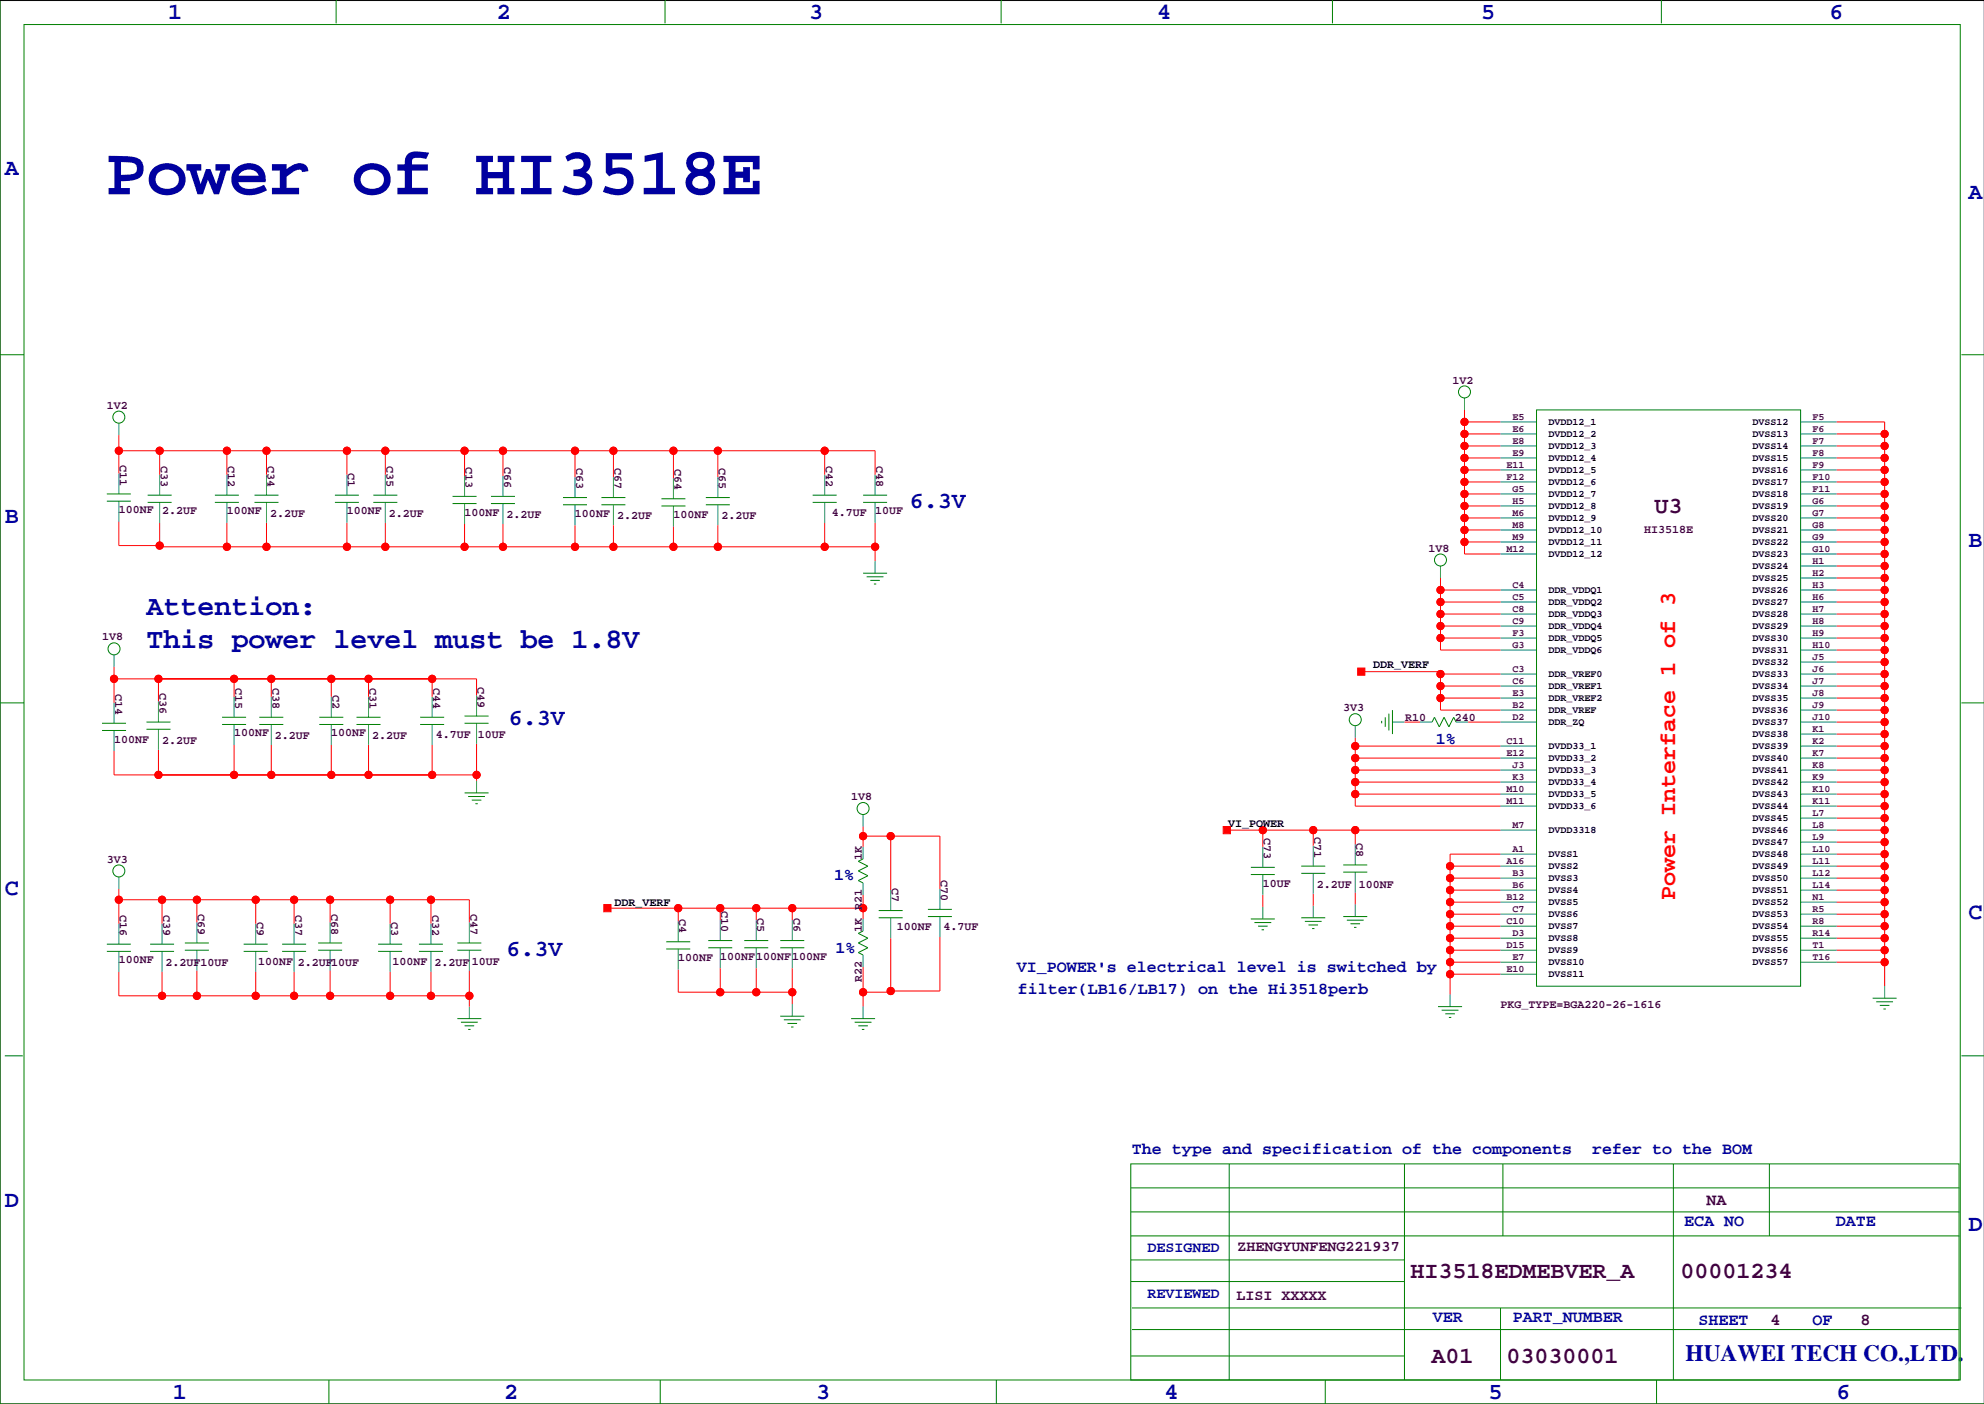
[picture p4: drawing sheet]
<svg xmlns="http://www.w3.org/2000/svg" width="420mm" height="297mm" viewBox="0 0 420 297" stroke-linecap="round" stroke-linejoin="round" font-family="sans-serif">
<defs><g id="words">
<text font-size="14.5" fill="#0000a0" x="22.4" y="41.1">Power of HI3518E</text>
<g font-size="6" fill="#0000a0">
<text x="31" y="130.2">Attention:</text>
<text x="31" y="137.1">This power level must be 1.8V</text>
</g>
<g font-size="4.9" fill="#0000a0">
<text x="35.6" y="3.9">1</text>
<text x="105.2" y="3.9">2</text>
<text x="171.2" y="3.9">3</text>
<text x="244.9" y="3.9">4</text>
<text x="313.4" y="3.9">5</text>
<text x="387.1" y="3.9">6</text>
<text x="1" y="36.9">A</text>
<text x="416.6" y="42">A</text>
<text x="192.5" y="107.6">6.3V</text>
<text x="1" y="110.6">B</text>
<text x="416.6" y="115.7">B</text>
<text x="107.7" y="153.3">6.3V</text>
<text x="1" y="189.3">C</text>
<text x="416.6" y="194.4">C</text>
<text x="107.2" y="202.3">6.3V</text>
<text x="1" y="255.4">D</text>
<text x="416.6" y="260.5">D</text>
<text x="356.6" y="288">HUAWEI TECH CO.,LTD.</text>
<text x="36.6" y="296">1</text>
<text x="106.7" y="296">2</text>
<text x="172.7" y="296">3</text>
<text x="246.4" y="296">4</text>
<text x="315" y="296">5</text>
<text x="388.6" y="296">6</text>
</g>
<g font-size="4.9" fill="#400040">
<text x="350.1" y="108.4">U3</text>
<text x="298.5" y="270.5">HI3518EDMEBVER_A</text>
<text x="355.6" y="270.5">00001234</text>
<text x="302.9" y="288.3">A01</text>
<text x="318.8" y="288.3">03030001</text>
</g>
<text font-size="4.9" fill="#f00" x="354.4" y="190.4" transform="rotate(-90 354.4 190.4)">Power Interface 1 of 3</text>
<g font-size="3.5" fill="#0000a0">
<text x="303.8" y="157.4">1%</text>
<text x="176.5" y="186.1">1%</text>
<text x="176.8" y="201.6">1%</text>
<text x="215.1" y="205.6">VI_POWER's electrical level is switched by</text>
<text x="215.4" y="210.2">filter(LB16/LB17) on the Hi3518perb</text>
<text x="239.5" y="244.2">The type and specification of the components</text>
<text x="336.9" y="244.2">refer to the BOM</text>
<text x="356.4" y="259.4">ECA NO</text>
<text x="388.5" y="259.4">DATE</text>
<text x="303.1" y="279.7">VER</text>
<text x="320.1" y="279.7">PART_NUMBER</text>
<text x="359.4" y="280.3">SHEET</text>
<text x="383.5" y="280.3">OF</text>
</g>
<g font-size="3.5" fill="#400040">
<text x="361.1" y="254.9">NA</text>
<text x="374.6" y="280.3">4</text>
<text x="393.7" y="280.3">8</text>
</g>
<g font-size="3.2" fill="#0000a0">
<text x="242.8" y="264.9">DESIGNED</text>
<text x="242.8" y="274.5">REVIEWED</text>
</g>
<g font-size="3.2" fill="#400040">
<text x="261.9" y="264.7">ZHENGYUNFENG221937</text>
<text x="261.6" y="275.1">LISI XXXXX</text>
</g>
<g font-size="2.5" fill="#400040">
<text x="307.3" y="81.1">1V2</text>
<text x="22.6" y="86.5">1V2</text>
<text x="25.4" y="98.3" transform="rotate(90 25.4 98.3)">C11</text>
<text x="34" y="98.5" transform="rotate(90 34 98.5)">C33</text>
<text x="48.2" y="98.5" transform="rotate(90 48.2 98.5)">C12</text>
<text x="56.6" y="98.5" transform="rotate(90 56.6 98.5)">C34</text>
<text x="73.6" y="100" transform="rotate(90 73.6 100)">C1</text>
<text x="81.8" y="98.5" transform="rotate(90 81.8 98.5)">C35</text>
<text x="98.5" y="98.8" transform="rotate(90 98.5 98.8)">C13</text>
<text x="106.7" y="98.8" transform="rotate(90 106.7 98.8)">C66</text>
<text x="121.9" y="99" transform="rotate(90 121.9 99)">C63</text>
<text x="130" y="99" transform="rotate(90 130 99)">C67</text>
<text x="142.7" y="99.3" transform="rotate(90 142.7 99.3)">C64</text>
<text x="152.1" y="99" transform="rotate(90 152.1 99)">C65</text>
<text x="174.7" y="98.5" transform="rotate(90 174.7 98.5)">C42</text>
<text x="185.4" y="98.5" transform="rotate(90 185.4 98.5)">C48</text>
<text x="25.1" y="108.6">100NF</text>
<text x="34.3" y="108.8">2.2UF</text>
<text x="48" y="108.8">100NF</text>
<text x="57.1" y="109.3">2.2UF</text>
<text x="73.4" y="108.8">100NF</text>
<text x="82.3" y="109.3">2.2UF</text>
<text x="98.3" y="109.1">100NF</text>
<text x="107.2" y="109.6">2.2UF</text>
<text x="121.7" y="109.3">100NF</text>
<text x="130.6" y="109.8">2.2UF</text>
<text x="142.5" y="109.6">100NF</text>
<text x="152.7" y="109.8">2.2UF</text>
<text x="176" y="109.1">4.7UF</text>
<text x="185.2" y="108.8">10UF</text>
<text x="347.9" y="112.8">HI3518E</text>
<text x="302.3" y="116.7">1V8</text>
<text x="21.6" y="135.5">1V8</text>
<text x="24.4" y="146.8" transform="rotate(90 24.4 146.8)">C14</text>
<text x="33.8" y="146.5" transform="rotate(90 33.8 146.5)">C36</text>
<text x="49.8" y="145.5" transform="rotate(90 49.8 145.5)">C15</text>
<text x="57.6" y="145.5" transform="rotate(90 57.6 145.5)">C38</text>
<text x="70.3" y="147" transform="rotate(90 70.3 147)">C2</text>
<text x="78.2" y="145.5" transform="rotate(90 78.2 145.5)">C31</text>
<text x="91.7" y="145.5" transform="rotate(90 91.7 145.5)">C44</text>
<text x="101.1" y="145.3" transform="rotate(90 101.1 145.3)">C49</text>
<text x="49.5" y="155.8">100NF</text>
<text x="70.1" y="155.8">100NF</text>
<text x="284.2" y="150.5">3V3</text>
<text x="297.3" y="152.5">R10</text>
<text x="307.8" y="152.5">240</text>
<text x="24.1" y="157.1">100NF</text>
<text x="34.3" y="157.3">2.2UF</text>
<text x="58.2" y="156.3">2.2UF</text>
<text x="78.7" y="156.3">2.2UF</text>
<text x="92.2" y="156.1">4.7UF</text>
<text x="101.1" y="156.1">10UF</text>
<text x="180.1" y="169.3">1V8</text>
<text x="267.4" y="177.3" transform="rotate(90 267.4 177.3)">C73</text>
<text x="278.1" y="177" transform="rotate(90 278.1 177)">C71</text>
<text x="287" y="178.3" transform="rotate(90 287 178.3)">C8</text>
<text x="22.6" y="182.5">3V3</text>
<text x="182.4" y="182" transform="rotate(-90 182.4 182)">1K</text>
<text x="188.7" y="187.9" transform="rotate(90 188.7 187.9)">C7</text>
<text x="199.1" y="186.2" transform="rotate(90 199.1 186.2)">C70</text>
<text x="267.2" y="187.6">10UF</text>
<text x="278.6" y="187.8">2.2UF</text>
<text x="287.5" y="187.8">100NF</text>
<text x="25.4" y="193.5" transform="rotate(90 25.4 193.5)">C16</text>
<text x="34.5" y="193.5" transform="rotate(90 34.5 193.5)">C39</text>
<text x="41.9" y="193.3" transform="rotate(90 41.9 193.3)">C69</text>
<text x="54.3" y="195" transform="rotate(90 54.3 195)">C9</text>
<text x="62.5" y="193.5" transform="rotate(90 62.5 193.5)">C37</text>
<text x="70.1" y="193.3" transform="rotate(90 70.1 193.3)">C68</text>
<text x="82.8" y="195" transform="rotate(90 82.8 195)">C3</text>
<text x="91.4" y="193.5" transform="rotate(90 91.4 193.5)">C32</text>
<text x="99.5" y="193.3" transform="rotate(90 99.5 193.3)">C47</text>
<text x="143.7" y="194.5" transform="rotate(90 143.7 194.5)">C4</text>
<text x="152.6" y="192.8" transform="rotate(90 152.6 192.8)">C10</text>
<text x="160.2" y="194.3" transform="rotate(90 160.2 194.3)">C5</text>
<text x="167.9" y="194.3" transform="rotate(90 167.9 194.3)">C6</text>
<text x="182.4" y="197.2" transform="rotate(-90 182.4 197.2)">1K</text>
<text x="182.4" y="192.5" transform="rotate(-90 182.4 192.5)">R21</text>
<text x="189.7" y="196.7">100NF</text>
<text x="199.6" y="196.7">4.7UF</text>
<text x="25.1" y="203.8">100NF</text>
<text x="143.5" y="203.3">100NF</text>
<text x="152.4" y="203.1">100NF</text>
<text x="160" y="203.1">100NF</text>
<text x="167.6" y="203.1">100NF</text>
<text x="35.1" y="204.3">2.2UF10UF</text>
<text x="54.6" y="204.1">100NF</text>
<text x="63" y="204.3">2.2UF</text>
<text x="70.1" y="204.3">10UF</text>
<text x="83.1" y="204.1">100NF</text>
<text x="91.9" y="204.3">2.2UF</text>
<text x="99.8" y="204.1">10UF</text>
<text x="182.4" y="207.8" transform="rotate(-90 182.4 207.8)">R22</text>
<text x="317.5" y="213.2">PKG_TYPE=BGA220-26-1616</text>
</g>
<g font-size="2.5">
<text x="290.6" y="141.3">DDR_VERF</text>
<text x="259.8" y="174.9">VI_POWER</text>
<text x="130" y="191.6">DDR_VERF</text>
</g>
<g font-size="2.1" fill="#400040">
<text x="320" y="88.8">E5</text>
<text x="383.5" y="88.8">F5</text>
<text x="320" y="91.4">E6</text>
<text x="320" y="93.9">E8</text>
<text x="383.5" y="91.4">F6</text>
<text x="383.5" y="93.9">F7</text>
<text x="318.8" y="99">E11</text>
<text x="318.8" y="101.5">F12</text>
<text x="320" y="96.5">E9</text>
<text x="383.5" y="96.5">F8</text>
<text x="383.5" y="99">F9</text>
<text x="383.5" y="101.5">F10</text>
<text x="320" y="104.1">G5</text>
<text x="320" y="106.6">H5</text>
<text x="383.5" y="104.1">F11</text>
<text x="383.5" y="106.6">G6</text>
<text x="320" y="109.2">M6</text>
<text x="320" y="111.7">M8</text>
<text x="383.5" y="109.2">G7</text>
<text x="383.5" y="111.7">G8</text>
<text x="318.8" y="116.8">M12</text>
<text x="320" y="114.2">M9</text>
<text x="383.5" y="114.2">G9</text>
<text x="383.5" y="116.8">G10</text>
<text x="383.5" y="119.3">H1</text>
<text x="320" y="124.4">C4</text>
<text x="383.5" y="121.9">H2</text>
<text x="383.5" y="124.4">H3</text>
<text x="320" y="126.9">C5</text>
<text x="320" y="129.5">C8</text>
<text x="383.5" y="126.9">H6</text>
<text x="383.5" y="129.5">H7</text>
<text x="320" y="132">C9</text>
<text x="320" y="134.6">F3</text>
<text x="320" y="137.1">G3</text>
<text x="383.5" y="132">H8</text>
<text x="383.5" y="134.6">H9</text>
<text x="383.5" y="137.1">H10</text>
<text x="320" y="142.2">C3</text>
<text x="383.5" y="139.6">J5</text>
<text x="383.5" y="142.2">J6</text>
<text x="320" y="144.7">C6</text>
<text x="320" y="147.3">E3</text>
<text x="320" y="149.8">B2</text>
<text x="383.5" y="144.7">J7</text>
<text x="383.5" y="147.3">J8</text>
<text x="383.5" y="149.8">J9</text>
<text x="320" y="152.3">D2</text>
<text x="383.5" y="152.3">J10</text>
<text x="383.5" y="154.9">K1</text>
<text x="318.8" y="157.4">C11</text>
<text x="318.8" y="160">E12</text>
<text x="383.5" y="157.4">K2</text>
<text x="383.5" y="160">K7</text>
<text x="318.8" y="167.6">M10</text>
<text x="320" y="162.5">J3</text>
<text x="320" y="165">K3</text>
<text x="383.5" y="162.5">K8</text>
<text x="383.5" y="165">K9</text>
<text x="383.5" y="167.6">K10</text>
<text x="318.8" y="170.1">M11</text>
<text x="383.5" y="170.1">K11</text>
<text x="383.5" y="172.7">L7</text>
<text x="320" y="175.2">M7</text>
<text x="383.5" y="175.2">L8</text>
<text x="383.5" y="177.7">L9</text>
<text x="318.8" y="182.8">A16</text>
<text x="320" y="180.3">A1</text>
<text x="320" y="185.4">B3</text>
<text x="383.5" y="180.3">L10</text>
<text x="383.5" y="185.4">L12</text>
<text x="383.5" y="182.8">L11</text>
<text x="318.8" y="190.4">B12</text>
<text x="320" y="187.9">B6</text>
<text x="383.5" y="187.9">L14</text>
<text x="383.5" y="190.4">N1</text>
<text x="318.8" y="195.5">C10</text>
<text x="320" y="193">C7</text>
<text x="383.5" y="193">R5</text>
<text x="383.5" y="195.5">R8</text>
<text x="318.8" y="200.6">D15</text>
<text x="320" y="198.1">D3</text>
<text x="320" y="203.1">E7</text>
<text x="383.5" y="198.1">R14</text>
<text x="383.5" y="200.6">T1</text>
<text x="383.5" y="203.1">T16</text>
<text x="318.8" y="205.7">E10</text>
</g>
<g font-size="2.1">
<text x="327.7" y="89.9">DVDD12_1</text>
<text x="370.8" y="89.9">DVSS12</text>
<text x="327.7" y="92.4">DVDD12_2</text>
<text x="327.7" y="94.9">DVDD12_3</text>
<text x="370.8" y="92.4">DVSS13</text>
<text x="370.8" y="94.9">DVSS14</text>
<text x="327.7" y="97.5">DVDD12_4</text>
<text x="327.7" y="100">DVDD12_5</text>
<text x="370.8" y="97.5">DVSS15</text>
<text x="370.8" y="100">DVSS16</text>
<text x="327.7" y="102.6">DVDD12_6</text>
<text x="327.7" y="105.1">DVDD12_7</text>
<text x="327.7" y="107.6">DVDD12_8</text>
<text x="370.8" y="102.6">DVSS17</text>
<text x="370.8" y="105.1">DVSS18</text>
<text x="370.8" y="107.6">DVSS19</text>
<text x="327.7" y="110.2">DVDD12_9</text>
<text x="327.7" y="112.7">DVDD12_10</text>
<text x="370.8" y="110.2">DVSS20</text>
<text x="370.8" y="112.7">DVSS21</text>
<text x="327.7" y="115.3">DVDD12_11</text>
<text x="327.7" y="117.8">DVDD12_12</text>
<text x="370.8" y="115.3">DVSS22</text>
<text x="370.8" y="117.8">DVSS23</text>
<text x="327.7" y="125.4">DDR_VDDQ1</text>
<text x="370.8" y="120.3">DVSS24</text>
<text x="370.8" y="122.9">DVSS25</text>
<text x="370.8" y="125.4">DVSS26</text>
<text x="327.7" y="128">DDR_VDDQ2</text>
<text x="327.7" y="130.5">DDR_VDDQ3</text>
<text x="370.8" y="128">DVSS27</text>
<text x="370.8" y="130.5">DVSS28</text>
<text x="327.7" y="133">DDR_VDDQ4</text>
<text x="327.7" y="135.6">DDR_VDDQ5</text>
<text x="370.8" y="133">DVSS29</text>
<text x="370.8" y="135.6">DVSS30</text>
<text x="327.7" y="138.1">DDR_VDDQ6</text>
<text x="327.7" y="143.2">DDR_VREF0</text>
<text x="370.8" y="138.1">DVSS31</text>
<text x="370.8" y="140.7">DVSS32</text>
<text x="370.8" y="143.2">DVSS33</text>
<text x="327.7" y="145.7">DDR_VREF1</text>
<text x="327.7" y="148.3">DDR_VREF2</text>
<text x="370.8" y="145.7">DVSS34</text>
<text x="370.8" y="148.3">DVSS35</text>
<text x="327.7" y="150.8">DDR_VREF</text>
<text x="327.7" y="153.4">DDR_ZQ</text>
<text x="370.8" y="150.8">DVSS36</text>
<text x="370.8" y="153.4">DVSS37</text>
<text x="370.8" y="155.9">DVSS38</text>
<text x="327.7" y="158.4">DVDD33_1</text>
<text x="327.7" y="161">DVDD33_2</text>
<text x="370.8" y="158.4">DVSS39</text>
<text x="370.8" y="161">DVSS40</text>
<text x="327.7" y="163.5">DVDD33_3</text>
<text x="327.7" y="166.1">DVDD33_4</text>
<text x="370.8" y="163.5">DVSS41</text>
<text x="370.8" y="166.1">DVSS42</text>
<text x="327.7" y="168.6">DVDD33_5</text>
<text x="327.7" y="171.1">DVDD33_6</text>
<text x="370.8" y="168.6">DVSS43</text>
<text x="370.8" y="171.1">DVSS44</text>
<text x="370.8" y="173.7">DVSS45</text>
<text x="327.7" y="176.2">DVDD3318</text>
<text x="370.8" y="176.2">DVSS46</text>
<text x="370.8" y="178.8">DVSS47</text>
<text x="327.7" y="181.3">DVSS1</text>
<text x="327.7" y="183.8">DVSS2</text>
<text x="370.8" y="181.3">DVSS48</text>
<text x="370.8" y="183.8">DVSS49</text>
<text x="327.7" y="186.4">DVSS3</text>
<text x="327.7" y="188.9">DVSS4</text>
<text x="327.7" y="191.5">DVSS5</text>
<text x="370.8" y="186.4">DVSS50</text>
<text x="370.8" y="188.9">DVSS51</text>
<text x="370.8" y="191.5">DVSS52</text>
<text x="327.7" y="194">DVSS6</text>
<text x="327.7" y="196.5">DVSS7</text>
<text x="370.8" y="194">DVSS53</text>
<text x="370.8" y="196.5">DVSS54</text>
<text x="327.7" y="199.1">DVSS8</text>
<text x="327.7" y="201.6">DVSS9</text>
<text x="370.8" y="199.1">DVSS55</text>
<text x="370.8" y="201.6">DVSS56</text>
<text x="327.7" y="204.2">DVSS10</text>
<text x="327.7" y="206.7">DVSS11</text>
<text x="370.8" y="204.2">DVSS57</text>
</g>
</g></defs>
<path d="M419.9 .1h-419.9v296.9h419.9" fill="none" stroke="#000" stroke-width=".21"/>
<g fill="none" stroke="#008080" stroke-width=".21">
<path d="M25.1 89.5v2.6M309.9 84.2v2.5M317.5 89.3h7.6M317.5 91.8h7.6M317.5 94.3h7.6M317.5 96.9h7.6M317.5 99.4h7.6M381 89.3h7.6M381 91.8h7.6M381 94.3h7.6M381 96.9h7.6M381 99.4h7.6"/>
<path d="M25.1 100.2v4.3M25.1 106v4.3M33.8 100.4v4.4M33.8 106.3v4.3M48 100.4v4.4M48 106.3v4.3M56.4 100.4v4.4M56.4 106.3v4.3M73.4 100.4v4.4M73.4 106.3v4.3M81.5 100.4v4.4M81.5 106.3v4.3"/>
<path d="M98.3 100.7v4.3M98.3 106.5v4.4M106.4 100.7v4.3M106.4 106.5v4.4M121.7 101v4.3M121.7 106.8v4.3M129.8 101v4.3M129.8 106.8v4.3M142.5 101.2v4.3M142.5 107v4.4M151.9 101v4.3M151.9 106.8v4.3"/>
<path d="M174.5 100.4v4.4M174.5 106.3v4.3M185.2 100.4v4.4M185.2 106.3v4.3M185.2 118.7v2.6M304.8 119.7v2.6M317.5 102h7.6M317.5 104.5h7.6M317.5 107h7.6M317.5 109.6h7.6M317.5 112.1h7.6M317.5 114.7h7.6"/>
<path d="M317.5 117.2h7.6M381 102h7.6M381 104.5h7.6M381 107h7.6M381 109.6h7.6M381 112.1h7.6M381 114.7h7.6M381 117.2h7.6M381 119.7h7.6M24.1 138.5v2.6M317.5 124.8h7.6M317.5 127.4h7.6"/>
<path d="M317.5 129.9h7.6M317.5 132.4h7.6M317.5 135h7.6M317.5 137.5h7.6M381 122.3h7.6M381 124.8h7.6M381 127.4h7.6M381 129.9h7.6M381 132.4h7.6M381 135h7.6M381 137.5h7.6M24.1 148.7v4.3"/>
<path d="M24.1 154.5v4.4M33.5 148.4v4.4M33.5 154.3v4.3M49.5 147.4v4.4M49.5 153.3v4.3M57.4 147.4v4.4M57.4 153.3v4.3M70.1 147.4v4.4M70.1 153.3v4.3M78 147.4v4.4M78 153.3v4.3M91.4 147.4v4.4"/>
<path d="M91.4 153.3v4.3M100.8 147.2v4.3M100.8 153v4.3M286.8 153.5v2.6M294.6 152.8h2.6M300.5 152.8h2.5M308.1 152.8h2.5M317.5 152.8h7.6M317.5 142.6h7.6M317.5 145.1h7.6M317.5 147.7h7.6M317.5 150.2h7.6"/>
<path d="M317.5 157.8h7.6M381 152.8h7.6M381 140.1h7.6M381 142.6h7.6M381 145.1h7.6M381 147.7h7.6M381 150.2h7.6M381 155.3h7.6M381 157.8h7.6M100.8 165.2v2.6M182.6 172.3v2.6M182.6 179.2v2.5"/>
<path d="M267.2 179.2v4.3M277.9 178.9v4.3M286.8 178.7v4.3M317.5 160.4h7.6M317.5 162.9h7.6M317.5 165.5h7.6M317.5 168h7.6M317.5 170.5h7.6M317.5 175.6h7.6M381 160.4h7.6M381 162.9h7.6M381 165.5h7.6"/>
<path d="M381 168h7.6M381 170.5h7.6M381 173.1h7.6M381 175.6h7.6M381 178.2h7.6M25.1 185.5v2.6M25.1 195.4v4.4M34.3 195.4v4.4M41.7 195.2v4.3M54.1 195.4v4.4M62.2 195.4v4.4M69.8 195.2v4.3"/>
<path d="M82.5 195.4v4.4M91.2 195.4v4.4M99.3 195.2v4.3M143.5 194.9v4.3M152.4 194.7v4.3M160 194.7v4.3M167.6 194.7v4.3M182.6 186.8v2.5M182.6 194.4v2.6M188.5 188.3v4.3M188.5 194.2v4.3M198.9 188.1v4.3"/>
<path d="M198.9 193.9v4.3M267.2 185v4.3M267.2 191.9v2.5M277.9 184.8v4.3M277.9 191.6v2.6M286.8 184.5v4.3M286.8 191.4v2.5M317.5 180.7h7.6M317.5 183.2h7.6M317.5 185.8h7.6M317.5 188.3h7.6M317.5 190.9h7.6"/>
<path d="M317.5 193.4h7.6M317.5 195.9h7.6M317.5 198.5h7.6M381 180.7h7.6M381 183.2h7.6M381 185.8h7.6M381 188.3h7.6M381 190.9h7.6M381 193.4h7.6M381 195.9h7.6M381 198.5h7.6M25.1 201.3v4.3"/>
<path d="M34.3 201.3v4.3M41.7 201v4.3M54.1 201.3v4.3M62.2 201.3v4.3M69.8 201v4.3M82.5 201.3v4.3M91.2 201.3v4.3M99.3 201v4.3M99.3 213v2.5M143.5 200.8v4.3M152.4 200.5v4.3M160 200.5v4.3"/>
<path d="M167.6 200.5v4.3M167.6 212.5v2.5M182.6 202v2.6M182.6 213v2.5M306.8 210.4v2.6M317.5 201h7.6M317.5 203.6h7.6M317.5 206.1h7.6M381 201h7.6M381 203.6h7.6M398.8 208.6v2.6"/>
</g>
<g fill="none" stroke="#008000" stroke-width=".21">
<path d="M0 -.1v297.1h419.9M71.1 0v4.9M140.7 0v4.9M211.8 0v4.9M281.9 0v4.9M351.5 0v4.9M5.1 5.2h409.7v286.8h-409.7zM0 75h5.1M415 75h4.9M325.1 86.7h55.9v121.9h-55.9zM22.6 104.5h5.1M22.6 106h5.1"/>
<path d="M31.2 104.8h5.1M31.2 106.3h5.1M45.5 104.8h5M45.5 106.3h5M53.8 104.8h5.1M53.8 106.3h5.1M70.9 104.8h5M70.9 106.3h5M79 104.8h5.1M79 106.3h5.1M95.8 105h5M95.8 106.5h5"/>
<path d="M103.9 105h5.1M103.9 106.5h5.1M119.1 105.3h5.1M119.1 106.8h5.1M127.3 105.3h5M127.3 106.8h5M140 105.5h5M140 107h5M149.4 105.3h5M149.4 106.8h5M172 104.8h5M172 106.3h5"/>
<path d="M182.6 104.8h5.1M182.6 106.3h5.1M182.6 121.3h5.1M183.4 122h3.5M184.1 122.8h2.1M184.9 123.6h.5M0 148.7h5.1M21.6 153h5.1M21.6 154.5h5.1M31 152.8h5.1M31 154.3h5.1M47 151.8h5.1"/>
<path d="M47 153.3h5.1M54.9 151.8h5M54.9 153.3h5M67.6 151.8h5M67.6 153.3h5M75.4 151.8h5.1M75.4 153.3h5.1M88.9 151.8h5.1M88.9 153.3h5.1M98.3 153h5.1M98.3 151.5h5.1M292.4 152.5v.5"/>
<path d="M293.1 151.8v2M293.9 151v3.5M294.6 150.2v5.1M303 152.8l.5-1 1 2 1.1-2 1 2 1-2 .5 1M415 148.7h4.9M98.3 167.8h5.1M99.1 168.5h3.5M99.8 169.3h2.1M100.6 170h.5M22.6 199.8h5.1M31.7 199.8h5.1M39.1 199.5h5.1"/>
<path d="M51.6 199.8h5M59.7 199.8h5.1M67.3 199.5h5.1M80 199.8h5.1M88.6 199.8h5.1M96.8 199.5h5.1M141 199.2h5M149.9 199h5M157.5 199h5.1M165.1 199h5.1M182.6 197l-1 .5 2 1-2 1 2 1-2 1 1 .5M182.6 181.7l-1 .5 2 1-2 1.1 2 1-2 1 1 .5"/>
<path d="M185.9 194.2h5.1M185.9 192.6h5.1M196.3 193.9h5.1M196.3 192.4h5.1M264.7 194.4h5M264.7 183.5h5M264.7 185h5M265.4 195.2h3.6M266.2 195.9h2M267 196.7h.5M275.3 194.2h5.1M275.3 183.2h5.1"/>
<path d="M275.3 184.8h5.1M276.1 194.9h3.6M276.9 195.7h2M277.6 196.5h.5M284.2 193.9h5.1M284.2 183h5.1M284.2 184.5h5.1M285 194.7h3.5M285.8 195.4h2M286.5 196.2h.5M22.6 201.3h5.1M31.7 201.3h5.1"/>
<path d="M39.1 201h5.1M51.6 201.3h5M59.7 201.3h5.1M67.3 201h5.1M80 201.3h5.1M88.6 201.3h5.1M96.8 215.5h5.1M96.8 201h5.1M97.5 216.3h3.6M98.3 217h2M99.1 217.8h.5M141 200.8h5"/>
<path d="M149.9 200.5h5M157.5 200.5h5.1M165.1 200.5h5.1M165.1 215h5.1M165.9 215.8h3.5M166.6 216.5h2.1M167.4 217.3h.5M180.1 215.5h5.1M180.8 216.3h3.6M181.6 217h2M182.4 217.8h.5M304.3 213h5.1"/>
<path d="M305.1 213.7h3.5M305.8 214.5h2M306.6 215.3h.5M396.2 211.2h5.1M397 211.9h3.6M397.8 212.7h2M398.5 213.5h.5M1 223.4h3.8M415 223.4h4.9M239.3 246.2h175.2v45.8h-175.2zM239.3 251.3h175.2M239.3 256.4h175.2"/>
<path d="M260.1 246.2v45.8M297.2 246.2v45.8M318 246.2v15.3M354.1 246.2v45.8M374.4 246.2v15.3M239.3 266.6h57.9M239.3 261.5h175.2M239.3 271.1h57.9M239.5 276.7h175.5M317.5 276.7v15.3M69.6 292v5M139.7 292v5"/>
<path d="M210.8 292v5M239.3 286.9h57.9M239.5 281.3h175M280.4 292v5M350.5 292v5M383.5 287.4h.1"/>
<circle cx="25.1" cy="88.3" r="1.27"/>
<circle cx="309.9" cy="82.9" r="1.27"/>
<circle cx="304.8" cy="118.5" r="1.27"/>
<circle cx="24.1" cy="137.3" r="1.27"/>
<circle cx="286.8" cy="152.3" r="1.27"/>
<circle cx="182.6" cy="171.1" r="1.27"/>
<circle cx="25.1" cy="184.3" r="1.27"/>
</g>
<g fill="none" stroke="#f00" stroke-width=".21">
<path d="M25.1 92.1v8.1M25.1 95.4h160.1v5M33.8 95.4v5M48 95.4v5M56.4 95.4v5M73.4 95.4v5M81.5 95.4v5M98.3 95.4v5.3M106.4 95.4v5.3M121.7 95.4v5.6M129.8 95.4v5.6M142.5 95.4v5.8"/>
<path d="M151.9 95.4v5.6M174.5 95.4v5M309.9 86.7v30.5h7.6M309.9 99.4h7.6M309.9 96.9h7.6M309.9 94.3h7.6M309.9 91.8h7.6M309.9 89.3h7.6M388.6 89.3h10.2v119.3M388.6 99.4h10.2M388.6 96.9h10.2M388.6 94.3h10.2"/>
<path d="M388.6 91.8h10.2M25.1 110.3v5.1h8.7M33.8 110.6v5.1h151.4M48 110.6v5.1M56.4 110.6v5.1M73.4 110.6v5.1M81.5 110.6v5.1M98.3 110.9v4.8M106.4 110.9v4.8M121.7 111.1v4.6M129.8 111.1v4.6M142.5 111.4v4.3"/>
<path d="M151.9 111.1v4.6M174.5 110.6v5.1M185.2 110.6v8.1M309.9 109.6h7.6M309.9 107h7.6M309.9 104.5h7.6M309.9 102h7.6M309.9 112.1h7.6M309.9 114.7h7.6M388.6 119.7h10.2M388.6 117.2h10.2M388.6 109.6h10.2"/>
<path d="M388.6 107h10.2M388.6 104.5h10.2M388.6 102h10.2M388.6 112.1h10.2M388.6 114.7h10.2M304.8 132.4h12.7M304.8 129.9h12.7M304.8 127.4h12.7M304.8 124.8h12.7M304.8 135h12.7M304.8 122.3v15.2h12.7M388.6 132.4h10.2"/>
<path d="M388.6 129.9h10.2M388.6 127.4h10.2M388.6 124.8h10.2M388.6 122.3h10.2M388.6 135h10.2M388.6 137.5h10.2M24.1 143.6h76.7v3.6M24.1 158.9v5h76.7M24.1 141.1v7.6M33.5 143.6v4.8M33.5 158.6v5.3M49.5 143.6v3.8"/>
<path d="M49.5 157.6v6.3M57.4 143.6v3.8M57.4 157.6v6.3M70.1 143.6v3.8M70.1 157.6v6.3M78 143.6v3.8M78 157.6v6.3M91.4 143.6v3.8M91.4 157.6v6.3M100.8 157.3v7.9M286.8 156.1v14.4h30.7M286.8 157.8h30.7"/>
<path d="M288 142.1h16.8v8.1h12.7M297.2 152.8h3.3M304.8 145.1h12.7M304.8 147.7h12.7M304.8 142.6h12.7M310.6 152.8h6.9M388.6 145.1h10.2M388.6 147.7h10.2M388.6 142.6h10.2M388.6 140.1h10.2M388.6 150.2h10.2M388.6 152.8h10.2"/>
<path d="M388.6 155.3h10.2M388.6 157.8h10.2M182.6 174.9v4.3M182.6 176.9h16.3v11.2M188.5 176.9v11.4M259.6 175.6h57.9M267.2 175.6v3.6M277.9 175.6v3.3M286.8 175.6v3.1M286.8 160.4h30.7M286.8 162.9h30.7M286.8 165.5h30.7"/>
<path d="M286.8 168h30.7M388.6 175.6h10.2M388.6 173.1h10.2M388.6 160.4h10.2M388.6 162.9h10.2M388.6 165.5h10.2M388.6 168h10.2M388.6 170.5h10.2M388.6 178.2h10.2M25.1 188.1v7.3M25.1 190.4h74.2v4.8M34.3 190.4v5"/>
<path d="M41.7 190.4v4.8M54.1 190.4v5M62.2 190.4v5M69.8 190.4v4.8M82.5 190.4v5M91.2 190.4v5M128.5 192.1h54.1M143.5 192.1v2.8M152.4 192.1v2.6M160 192.1v2.6M167.6 192.1v2.6M182.6 189.3v5.1"/>
<path d="M188.5 198.5v11.4h-5.9M198.9 198.2v11.5h-10.4M267.2 189.3v2.6M277.9 189.1v2.5M286.8 188.8v2.6M306.8 183.2h10.7M306.8 185.8h10.7M306.8 188.3h10.7M306.8 190.9h10.7M306.8 193.4h10.7M306.8 195.9h10.7M306.8 198.5h10.7"/>
<path d="M317.5 180.7h-10.7v29.7M388.6 180.7h10.2M388.6 183.2h10.2M388.6 185.8h10.2M388.6 188.3h10.2M388.6 190.9h10.2M388.6 193.4h10.2M388.6 195.9h10.2M388.6 198.5h10.2M25.1 205.6v5.1h74.2M34.3 205.6v5.1M41.7 205.3v5.4"/>
<path d="M54.1 205.6v5.1M62.2 205.6v5.1M69.8 205.3v5.4M82.5 205.6v5.1M91.2 205.6v5.1M99.3 205.3v7.7M143.5 205.1v4.8h24.1M152.4 204.8v5.1M160 204.8v5.1M167.6 204.8v7.7M182.6 204.6v8.4M306.8 201h10.7"/>
<path d="M306.8 203.6h10.7M306.8 206.1h10.7M388.6 201h10.2M388.6 203.6h10.2"/>
<circle cx="25.1" cy="95.4" r=".76"/>
<circle cx="33.8" cy="95.4" r=".76"/>
<circle cx="48" cy="95.4" r=".76"/>
<circle cx="56.4" cy="95.4" r=".76"/>
<circle cx="73.4" cy="95.4" r=".76"/>
<circle cx="81.5" cy="95.4" r=".76"/>
<circle cx="98.3" cy="95.4" r=".76"/>
<circle cx="106.4" cy="95.4" r=".76"/>
<circle cx="121.7" cy="95.4" r=".76"/>
<circle cx="129.8" cy="95.4" r=".76"/>
<circle cx="142.5" cy="95.4" r=".76"/>
<circle cx="151.9" cy="95.4" r=".76"/>
<circle cx="174.5" cy="95.4" r=".76"/>
<circle cx="309.9" cy="91.8" r=".76"/>
<circle cx="309.9" cy="96.9" r=".76"/>
<circle cx="309.9" cy="99.4" r=".76"/>
<circle cx="309.9" cy="89.3" r=".76"/>
<circle cx="309.9" cy="94.3" r=".76"/>
<circle cx="398.8" cy="91.8" r=".76"/>
<circle cx="398.8" cy="99.4" r=".76"/>
<circle cx="398.8" cy="96.9" r=".76"/>
<circle cx="398.8" cy="94.3" r=".76"/>
<circle cx="33.8" cy="115.4" r=".76"/>
<circle cx="48" cy="115.7" r=".76"/>
<circle cx="56.4" cy="115.7" r=".76"/>
<circle cx="73.4" cy="115.7" r=".76"/>
<circle cx="81.5" cy="115.7" r=".76"/>
<circle cx="98.3" cy="115.7" r=".76"/>
<circle cx="106.4" cy="115.7" r=".76"/>
<circle cx="121.7" cy="115.7" r=".76"/>
<circle cx="129.8" cy="115.7" r=".76"/>
<circle cx="142.5" cy="115.7" r=".76"/>
<circle cx="151.9" cy="115.7" r=".76"/>
<circle cx="174.5" cy="115.7" r=".76"/>
<circle cx="185.2" cy="115.7" r=".76"/>
<circle cx="309.9" cy="104.5" r=".76"/>
<circle cx="309.9" cy="109.6" r=".76"/>
<circle cx="309.9" cy="112.1" r=".76"/>
<circle cx="309.9" cy="114.7" r=".76"/>
<circle cx="309.9" cy="102" r=".76"/>
<circle cx="309.9" cy="107" r=".76"/>
<circle cx="398.8" cy="117.2" r=".76"/>
<circle cx="398.8" cy="104.5" r=".76"/>
<circle cx="398.8" cy="119.7" r=".76"/>
<circle cx="398.8" cy="109.6" r=".76"/>
<circle cx="398.8" cy="112.1" r=".76"/>
<circle cx="398.8" cy="114.7" r=".76"/>
<circle cx="398.8" cy="102" r=".76"/>
<circle cx="398.8" cy="107" r=".76"/>
<circle cx="304.8" cy="129.9" r=".76"/>
<circle cx="304.8" cy="124.8" r=".76"/>
<circle cx="304.8" cy="132.4" r=".76"/>
<circle cx="304.8" cy="127.4" r=".76"/>
<circle cx="304.8" cy="135" r=".76"/>
<circle cx="398.8" cy="137.5" r=".76"/>
<circle cx="398.8" cy="129.9" r=".76"/>
<circle cx="398.8" cy="124.8" r=".76"/>
<circle cx="398.8" cy="132.4" r=".76"/>
<circle cx="398.8" cy="127.4" r=".76"/>
<circle cx="398.8" cy="135" r=".76"/>
<circle cx="398.8" cy="122.3" r=".76"/>
<circle cx="24.1" cy="143.6" r=".76"/>
<circle cx="33.5" cy="143.6" r=".76"/>
<circle cx="49.5" cy="143.6" r=".76"/>
<circle cx="57.4" cy="143.6" r=".76"/>
<circle cx="70.1" cy="143.6" r=".76"/>
<circle cx="78" cy="143.6" r=".76"/>
<circle cx="91.4" cy="143.6" r=".76"/>
<circle cx="286.8" cy="157.8" r=".76"/>
<circle cx="304.8" cy="142.6" r=".76"/>
<circle cx="304.8" cy="145.1" r=".76"/>
<circle cx="304.8" cy="147.7" r=".76"/>
<circle cx="398.8" cy="155.3" r=".76"/>
<circle cx="398.8" cy="142.6" r=".76"/>
<circle cx="398.8" cy="150.2" r=".76"/>
<circle cx="398.8" cy="145.1" r=".76"/>
<circle cx="398.8" cy="152.8" r=".76"/>
<circle cx="398.8" cy="157.8" r=".76"/>
<circle cx="398.8" cy="140.1" r=".76"/>
<circle cx="398.8" cy="147.7" r=".76"/>
<circle cx="33.5" cy="163.9" r=".76"/>
<circle cx="49.5" cy="163.9" r=".76"/>
<circle cx="57.4" cy="163.9" r=".76"/>
<circle cx="70.1" cy="163.9" r=".76"/>
<circle cx="78" cy="163.9" r=".76"/>
<circle cx="91.4" cy="163.9" r=".76"/>
<circle cx="100.8" cy="163.9" r=".76"/>
<circle cx="182.6" cy="176.9" r=".76"/>
<circle cx="188.5" cy="176.9" r=".76"/>
<circle cx="267.2" cy="175.6" r=".76"/>
<circle cx="277.9" cy="175.6" r=".76"/>
<circle cx="286.8" cy="162.9" r=".76"/>
<circle cx="286.8" cy="175.6" r=".76"/>
<circle cx="286.8" cy="168" r=".76"/>
<circle cx="286.8" cy="165.5" r=".76"/>
<circle cx="286.8" cy="160.4" r=".76"/>
<circle cx="398.8" cy="162.9" r=".76"/>
<circle cx="398.8" cy="175.6" r=".76"/>
<circle cx="398.8" cy="168" r=".76"/>
<circle cx="398.8" cy="178.2" r=".76"/>
<circle cx="398.8" cy="170.5" r=".76"/>
<circle cx="398.8" cy="165.5" r=".76"/>
<circle cx="398.8" cy="173.1" r=".76"/>
<circle cx="398.8" cy="160.4" r=".76"/>
<circle cx="25.1" cy="190.4" r=".76"/>
<circle cx="34.3" cy="190.4" r=".76"/>
<circle cx="41.7" cy="190.4" r=".76"/>
<circle cx="54.1" cy="190.4" r=".76"/>
<circle cx="62.2" cy="190.4" r=".76"/>
<circle cx="69.9" cy="190.4" r=".76"/>
<circle cx="82.6" cy="190.4" r=".76"/>
<circle cx="91.2" cy="190.4" r=".76"/>
<circle cx="143.5" cy="192.1" r=".76"/>
<circle cx="152.4" cy="192.1" r=".76"/>
<circle cx="160" cy="192.1" r=".76"/>
<circle cx="167.6" cy="192.1" r=".76"/>
<circle cx="182.6" cy="192.1" r=".76"/>
<circle cx="306.8" cy="188.3" r=".76"/>
<circle cx="306.8" cy="193.4" r=".76"/>
<circle cx="306.8" cy="183.2" r=".76"/>
<circle cx="306.8" cy="190.9" r=".76"/>
<circle cx="306.8" cy="195.9" r=".76"/>
<circle cx="306.8" cy="185.8" r=".76"/>
<circle cx="306.8" cy="198.5" r=".76"/>
<circle cx="398.8" cy="193.4" r=".76"/>
<circle cx="398.8" cy="180.7" r=".76"/>
<circle cx="398.8" cy="188.3" r=".76"/>
<circle cx="398.8" cy="190.9" r=".76"/>
<circle cx="398.8" cy="195.9" r=".76"/>
<circle cx="398.8" cy="183.2" r=".76"/>
<circle cx="398.8" cy="185.8" r=".76"/>
<circle cx="398.8" cy="198.5" r=".76"/>
<circle cx="34.3" cy="210.7" r=".76"/>
<circle cx="41.7" cy="210.7" r=".76"/>
<circle cx="54.1" cy="210.7" r=".76"/>
<circle cx="62.2" cy="210.7" r=".76"/>
<circle cx="69.9" cy="210.7" r=".76"/>
<circle cx="82.6" cy="210.7" r=".76"/>
<circle cx="91.2" cy="210.7" r=".76"/>
<circle cx="99.3" cy="210.7" r=".76"/>
<circle cx="152.4" cy="209.9" r=".76"/>
<circle cx="160" cy="209.9" r=".76"/>
<circle cx="167.6" cy="209.9" r=".76"/>
<circle cx="182.6" cy="209.9" r=".76"/>
<circle cx="188.5" cy="209.7" r=".76"/>
<circle cx="306.8" cy="206.1" r=".76"/>
<circle cx="306.8" cy="201" r=".76"/>
<circle cx="306.8" cy="203.6" r=".76"/>
<circle cx="398.8" cy="201" r=".76"/>
<circle cx="398.8" cy="203.6" r=".76"/>
</g>
<g fill="#f00" stroke="#f00" stroke-width=".21">
<path d="M258.8 174.9h1.5v1.5h-1.5z" fill-rule="evenodd"/>
<path d="M127.8 191.4h1.5v1.5h-1.5z" fill-rule="evenodd"/>
<path d="M287.3 141.3h1.5v1.6h-1.5z" fill-rule="evenodd"/>
<circle cx="267.2" cy="175.6" r=".76"/>
<circle cx="277.9" cy="175.6" r=".76"/>
<circle cx="286.8" cy="175.6" r=".76"/>
<circle cx="100.8" cy="163.9" r=".76"/>
<circle cx="57.4" cy="163.9" r=".76"/>
<circle cx="33.5" cy="163.9" r=".76"/>
<circle cx="91.4" cy="163.9" r=".76"/>
<circle cx="78" cy="163.9" r=".76"/>
<circle cx="70.1" cy="163.9" r=".76"/>
<circle cx="49.5" cy="163.9" r=".76"/>
<circle cx="151.9" cy="115.7" r=".76"/>
<circle cx="142.5" cy="115.7" r=".76"/>
<circle cx="121.7" cy="115.7" r=".76"/>
<circle cx="129.8" cy="115.7" r=".76"/>
<circle cx="106.4" cy="115.7" r=".76"/>
<circle cx="98.3" cy="115.7" r=".76"/>
<circle cx="81.5" cy="115.7" r=".76"/>
<circle cx="33.8" cy="115.4" r=".76"/>
<circle cx="48" cy="115.7" r=".76"/>
<circle cx="56.4" cy="115.7" r=".76"/>
<circle cx="73.4" cy="115.7" r=".76"/>
<circle cx="185.2" cy="115.7" r=".76"/>
<circle cx="174.5" cy="115.7" r=".76"/>
<circle cx="398.8" cy="145.1" r=".76"/>
<circle cx="398.8" cy="147.7" r=".76"/>
<circle cx="398.8" cy="140.1" r=".76"/>
<circle cx="398.8" cy="137.5" r=".76"/>
<circle cx="398.8" cy="135" r=".76"/>
<circle cx="398.8" cy="142.6" r=".76"/>
<circle cx="398.8" cy="132.4" r=".76"/>
<circle cx="398.8" cy="129.9" r=".76"/>
<circle cx="398.8" cy="127.4" r=".76"/>
<circle cx="398.8" cy="124.8" r=".76"/>
<circle cx="398.8" cy="122.3" r=".76"/>
<circle cx="398.8" cy="119.7" r=".76"/>
<circle cx="398.8" cy="117.2" r=".76"/>
<circle cx="398.8" cy="114.7" r=".76"/>
<circle cx="398.8" cy="91.8" r=".76"/>
<circle cx="398.8" cy="94.3" r=".76"/>
<circle cx="398.8" cy="96.9" r=".76"/>
<circle cx="398.8" cy="99.4" r=".76"/>
<circle cx="398.8" cy="102" r=".76"/>
<circle cx="398.8" cy="104.5" r=".76"/>
<circle cx="398.8" cy="107" r=".76"/>
<circle cx="398.8" cy="109.6" r=".76"/>
<circle cx="398.8" cy="112.1" r=".76"/>
<circle cx="398.8" cy="150.2" r=".76"/>
<circle cx="398.8" cy="152.8" r=".76"/>
<circle cx="398.8" cy="155.3" r=".76"/>
<circle cx="398.8" cy="157.8" r=".76"/>
<circle cx="398.8" cy="160.4" r=".76"/>
<circle cx="398.8" cy="162.9" r=".76"/>
<circle cx="398.8" cy="165.5" r=".76"/>
<circle cx="398.8" cy="168" r=".76"/>
<circle cx="398.8" cy="170.5" r=".76"/>
<circle cx="398.8" cy="173.1" r=".76"/>
<circle cx="398.8" cy="175.6" r=".76"/>
<circle cx="398.8" cy="178.2" r=".76"/>
<circle cx="398.8" cy="180.7" r=".76"/>
<circle cx="398.8" cy="183.2" r=".76"/>
<circle cx="398.8" cy="185.8" r=".76"/>
<circle cx="398.8" cy="188.3" r=".76"/>
<circle cx="398.8" cy="190.9" r=".76"/>
<circle cx="398.8" cy="193.4" r=".76"/>
<circle cx="398.8" cy="195.9" r=".76"/>
<circle cx="398.8" cy="198.5" r=".76"/>
<circle cx="398.8" cy="201" r=".76"/>
<circle cx="398.8" cy="203.6" r=".76"/>
<circle cx="286.8" cy="157.8" r=".76"/>
<circle cx="286.8" cy="160.4" r=".76"/>
<circle cx="286.8" cy="162.9" r=".76"/>
<circle cx="286.8" cy="165.5" r=".76"/>
<circle cx="286.8" cy="168" r=".76"/>
<circle cx="306.8" cy="183.2" r=".76"/>
<circle cx="306.8" cy="185.8" r=".76"/>
<circle cx="306.8" cy="190.9" r=".76"/>
<circle cx="306.8" cy="188.3" r=".76"/>
<circle cx="306.8" cy="193.4" r=".76"/>
<circle cx="306.8" cy="195.9" r=".76"/>
<circle cx="306.8" cy="198.5" r=".76"/>
<circle cx="306.8" cy="201" r=".76"/>
<circle cx="306.8" cy="203.6" r=".76"/>
<circle cx="306.8" cy="206.1" r=".76"/>
<circle cx="24.1" cy="143.6" r=".76"/>
<circle cx="49.5" cy="143.6" r=".76"/>
<circle cx="57.4" cy="143.6" r=".76"/>
<circle cx="33.5" cy="143.6" r=".76"/>
<circle cx="91.4" cy="143.6" r=".76"/>
<circle cx="78" cy="143.6" r=".76"/>
<circle cx="70.1" cy="143.6" r=".76"/>
<circle cx="167.6" cy="209.9" r=".76"/>
<circle cx="160" cy="209.9" r=".76"/>
<circle cx="152.4" cy="209.9" r=".76"/>
<circle cx="188.5" cy="209.7" r=".76"/>
<circle cx="182.6" cy="209.9" r=".76"/>
<circle cx="309.9" cy="114.7" r=".76"/>
<circle cx="309.9" cy="112.1" r=".76"/>
<circle cx="309.9" cy="109.6" r=".76"/>
<circle cx="309.9" cy="107" r=".76"/>
<circle cx="309.9" cy="104.5" r=".76"/>
<circle cx="309.9" cy="102" r=".76"/>
<circle cx="309.9" cy="91.8" r=".76"/>
<circle cx="309.9" cy="89.3" r=".76"/>
<circle cx="309.9" cy="99.4" r=".76"/>
<circle cx="309.9" cy="96.9" r=".76"/>
<circle cx="309.9" cy="94.3" r=".76"/>
<circle cx="99.3" cy="210.7" r=".76"/>
<circle cx="91.2" cy="210.7" r=".76"/>
<circle cx="82.6" cy="210.7" r=".76"/>
<circle cx="69.9" cy="210.7" r=".76"/>
<circle cx="62.2" cy="210.7" r=".76"/>
<circle cx="34.3" cy="210.7" r=".76"/>
<circle cx="41.7" cy="210.7" r=".76"/>
<circle cx="54.1" cy="210.7" r=".76"/>
<circle cx="91.2" cy="190.4" r=".76"/>
<circle cx="82.6" cy="190.4" r=".76"/>
<circle cx="69.9" cy="190.4" r=".76"/>
<circle cx="62.2" cy="190.4" r=".76"/>
<circle cx="54.1" cy="190.4" r=".76"/>
<circle cx="41.7" cy="190.4" r=".76"/>
<circle cx="34.3" cy="190.4" r=".76"/>
<circle cx="25.1" cy="190.4" r=".76"/>
<circle cx="182.6" cy="192.1" r=".76"/>
<circle cx="167.6" cy="192.1" r=".76"/>
<circle cx="160" cy="192.1" r=".76"/>
<circle cx="152.4" cy="192.1" r=".76"/>
<circle cx="143.5" cy="192.1" r=".76"/>
<circle cx="304.8" cy="135" r=".76"/>
<circle cx="304.8" cy="127.4" r=".76"/>
<circle cx="304.8" cy="129.9" r=".76"/>
<circle cx="304.8" cy="132.4" r=".76"/>
<circle cx="304.8" cy="124.8" r=".76"/>
<circle cx="304.8" cy="142.6" r=".76"/>
<circle cx="304.8" cy="145.1" r=".76"/>
<circle cx="304.8" cy="147.7" r=".76"/>
<circle cx="182.6" cy="176.9" r=".76"/>
<circle cx="188.5" cy="176.9" r=".76"/>
<circle cx="151.9" cy="95.4" r=".76"/>
<circle cx="142.5" cy="95.4" r=".76"/>
<circle cx="121.7" cy="95.4" r=".76"/>
<circle cx="129.8" cy="95.4" r=".76"/>
<circle cx="106.4" cy="95.4" r=".76"/>
<circle cx="98.3" cy="95.4" r=".76"/>
<circle cx="81.5" cy="95.4" r=".76"/>
<circle cx="25.1" cy="95.4" r=".76"/>
<circle cx="33.8" cy="95.4" r=".76"/>
<circle cx="48" cy="95.4" r=".76"/>
<circle cx="56.4" cy="95.4" r=".76"/>
<circle cx="73.4" cy="95.4" r=".76"/>
<circle cx="174.5" cy="95.4" r=".76"/>
</g>
<use href="#words"/>
</svg>
